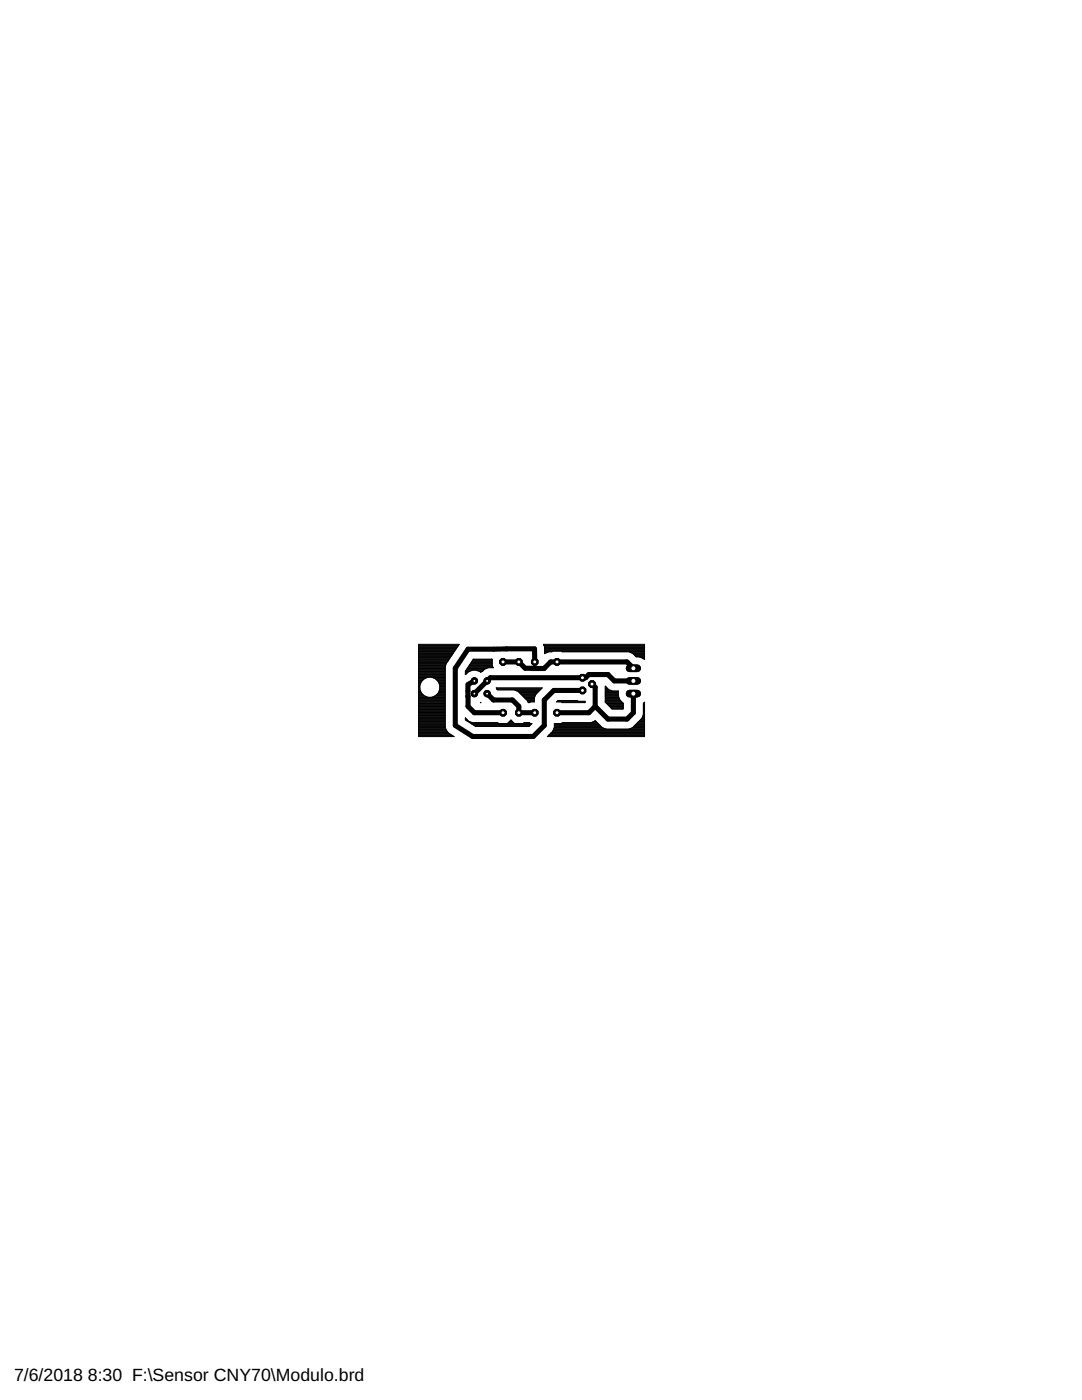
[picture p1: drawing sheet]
<svg xmlns="http://www.w3.org/2000/svg" width="216mm" height="279mm" viewBox="0 0 216 279" stroke-linecap="round" stroke-linejoin="round" font-family="sans-serif">
<defs><g id="words">
<g font-size="3.5">
<text x="2.8" y="275.6">7/6/2018</text>
<text x="17.5" y="275.6">8:30 F:\Sensor CNY70\Modulo.brd</text>
</g>
</g></defs>
<path d="M93.4 139h.1M94.7 135.9l-1.3 .7v4.4l1.3 1.2h5.7M97.2 138.4l1.3 1.3h3.8l1.2 1.3v1.2h3.2M100.4 132.1h3.1l1.3 1.3h1.4h2.4l1.3-1.3h15.2l1.3 1.3M106.7 132.1v-2.6l-13.3 .1-2.6 3.8v11.4l3.5 2.2h12.1l2.2-2.2v-5.1l1.9-1.9h5.7M118.1 136.5l.7 .7v3.8M126.4 135.9h-3.8l-1.3-1.3h-3.8l-.6 .7h-19.1l-3.1 3.1M126.4 138.4v3.8l-1.3 1.3h-3.8l-2.5-2.5M118.8 141l-1.3 1.2h-6.4" fill="none" stroke="#000" stroke-width="1"/>
<g fill="none" stroke="#000" stroke-width=".2">
<path d="M83.5 137.9h.4M83.5 137.3h.3M83.5 133.8h5.3M83.5 131.6h6.1M83.5 139.9h5.3M83.5 139.8h5.3M83.5 139.7h5.3M83.5 139.6h5.3M83.5 139.4h5.3M83.5 139.3h5.3M83.5 139.2h5.3M83.5 139.1h1.7"/>
<path d="M83.5 138.9h1.4M83.5 138.8h1.1M83.5 138.7h1M83.5 138.6h.9M83.5 138.5h.7M83.5 138.3h.6M83.5 138.2h.6M83.5 138.1h.5M83.5 138h.4M83.5 137.8h.3M83.5 137.6h.3M83.5 137.5h.3"/>
<path d="M83.5 137.4h.3M83.5 137.1h.3M83.5 137h.3M83.5 136.9h.3M83.5 136.8h.3M83.5 136.7h.3M83.5 136.5h.4M83.5 136.4h.4M83.5 136.3h.5M83.5 136.2h.5M83.5 136.1h.6M83.5 135.9h.7"/>
<path d="M83.5 135.8h.8M83.5 135.7h.9M83.5 135.6h1M83.5 135.4h1.2M83.5 135.3h1.5M83.5 135.2h1.8M83.5 135.1h5.3M83.5 135h5.3M83.5 134.9h5.3M83.5 134.7h5.3M83.5 134.6h5.3M83.5 134.5h5.3"/>
<path d="M83.5 134.4h5.3M83.5 134.3h5.3M83.5 134.1h5.3M83.5 134h5.3M83.5 133.9h5.3M83.5 133.6h5.3M83.5 133.5h5.3M83.5 133.4h5.3M83.5 133.3h5.3M83.5 133.2h5.3M83.5 133.1h5.3M83.5 132.9h5.4"/>
<path d="M83.5 132.8h5.4M83.5 132.7h5.4M83.5 132.6h5.5M83.5 132.4h5.5M83.5 132.3h5.6M83.5 132.2h5.7M83.5 132.1h5.8M83.5 132h5.9M83.5 131.8h6M83.5 131.7h6M83.5 131.5h6.2M83.5 131.4h6.3"/>
<path d="M83.5 131.2h6.4M83.5 131.1h6.4M83.5 131h6.5M83.5 130.9h6.6M83.5 130.8h6.7M83.5 130.6h6.8M83.5 130.5h6.8M83.5 130.4h6.9M83.5 130.3h7M83.5 130.2h7.1M83.5 130h7.2M83.5 129.9h7.2"/>
<path d="M83.5 129.8h7.3M83.5 129.7h7.4M83.5 129.6h7.5M83.5 129.4h7.6M83.5 129.3h7.6M83.5 129.2h7.7M83.5 129.1h7.8M83.5 128.9h7.9M83.5 128.8h8M83.5 128.7h8M84.1 136a2.03 2.03 0 0 0 1.7 3.2 2.03 2.03 0 0 0 1.7-3.2M84.1 136a2.03 2.03 0 0 1 3.4 0"/>
<path d="M86.3 135.2h2.5M86.4 139.1h2.4M86.6 135.3h2.2M86.7 138.9h2.1M86.8 135.4h2M86.9 138.8h1.9M87 135.6h1.8M87 138.7h1.8M87.1 135.7h1.7M87.2 138.6h1.6M87.2 135.8h1.6M87.3 138.5h1.5"/>
<path d="M87.4 135.9h1.4M87.4 138.3h1.4M87.5 136.1h1.3M87.5 138.2h1.3M87.5 136.2h1.3M87.5 138.1h1.3M87.6 136.3h1.2M87.6 138h1.2M87.6 137.9h1.2M87.6 136.4h1.2M87.7 136.5h1.1M87.7 137.8h1.1"/>
<path d="M87.7 136.7h1.1M87.7 137.6h1.1M87.8 137.3h1M87.8 137.5h1M87.8 137.4h1M87.8 137.1h1M87.8 137h1M87.8 136.9h1M87.8 136.8h1M88.8 133.4v.2M88.8 133.6v11a2.03 2.03 0 0 0 .5 1.5M88.8 133.2v.2"/>
<path d="M89.3 132.1l-.3 .5-.2 .6M91.6 128.6h-8.1v18.4h7.1l-.7-.4M91.6 128.6h.1M91.6 128.6l-2.3 3.5M92.9 134.5h.1M92.9 134.4h.3M92.9 134.3h.4M92.9 134.1h.5M92.9 134h.7M92.9 133.9h1M93 133.8h3.5M93.1 133.6h3.5"/>
<path d="M93.1 133.5h3.7M93.2 133.4h3.9M93.3 133.3h4.1M93.4 133.2h5M93.5 133.1h4.8M93.5 132.9h4.7M93.6 132.8h4.6M93.7 132.7h4.5M93.8 132.6h4.4M93.9 132.4h4.3M93.9 132.3h4.3M94 132.2h4.2"/>
<path d="M94.1 132.1h4.1M94.2 132h4M94.3 131.8h3.9M94.3 131.7h3.9M94.4 131.6h3.8v1.4l.3 .3h-1.1l-.7 .3-.8 .6M95.1 133.8l.8 .4M95.4 133.9h1M95.7 134h.5M95.9 134.1h.1M98.1 131.6h-3.7l-1.5 2.4v.6l.6-.5 .7-.3M99 137.3h9.2l-1.3 1.3-.3 .7v.8h-.8l-.1 .1h-.3l-.2-.4-1.8-1.8-.7-.3h-3.4zM99.1 137.4h9"/>
<path d="M99.1 137.5h8.9M99.2 137.6h8.7M102.8 137.8h4.9M103.1 137.9h4.5M103.4 138h4.1M103.5 138.1h3.9M103.6 138.2h3.7M103.7 138.3h3.4M103.9 138.5h3.1M104 138.6h2.9M104.1 138.7h2.7M104.2 138.8h2.6"/>
<path d="M104.4 138.9h2.3M104.5 139.1h2.2M104.6 139.2h2.1M104.7 139.3h1.9M104.8 139.4h1.8M104.9 139.6h1.7M105.1 139.7h1.5M105.2 139.8h1.4M105.3 139.9h1.3M108.5 128.7v-.1h20.1v3l-1-.5h-.6l-.8-.7M108.5 128.7l.1 .4M108.5 128.7h20.1"/>
<path d="M108.5 128.8h20.1M108.6 128.9h20M108.6 129.1l.2 1.3M108.6 129.1h.1M108.6 129.1h20M108.7 130.3h.3M108.7 130.2h.6M108.7 130h1.5M108.7 129.9h19.9M108.7 129.8h19.9M108.7 129.7h19.9M108.7 129.6h19.9"/>
<path d="M108.7 129.4h19.9M108.7 129.3h19.9M108.7 129.2h19.9M108.7 130.4h.1M108.8 130.4l.7-.3h.6l.2-.2h1.7l.2 .2h13.3l.7 .3M111.2 139.9h4.1M111.3 139.8h3.9l.1 .2h1.5v.1l-4.6 .1-.2-.1h-.9zM112.1 130h16.5M120.8 137.9h1.3M120.8 137.3h.3M120.8 139.9h3.1M120.8 139.8h3"/>
<path d="M120.8 139.7h2.9M120.8 139.6h2.8M120.8 139.4h2.8M120.8 139.3h2.7M120.8 139.2h2.7M120.8 139.1h2.6M120.8 138.9h2.6M120.8 138.8h2.6M120.8 138.7h2.6M120.8 138.6h2.6M120.8 138.5h2.6M120.8 138.3h2.6"/>
<path d="M120.8 138.2h2.6M120.8 138.1h2.6M120.8 138h2.6M120.8 137.8h1M120.8 137.6h.7M120.8 137.5h.5M120.8 137.4h.4M120.8 137.1h.2M120.8 137h.1M120.9 137l-.1-.1v3.2M120.9 137l.5 .6 .8 .3 1.2 .1M123.4 138v.9l.3 .8"/>
<path d="M123.7 139.7l.7 .7M125.7 130.2h2.9M126 130.3h2.6M126.3 130.4h2.3M126.4 130.5h2.2M126.5 130.6h2.1M126.6 130.8h2M126.7 130.9h1.9M126.9 131h1.7M127.6 131.1h1M127.9 131.2h.7M128.2 131.4h.4"/>
<path d="M128.5 131.5h.1M128.6 131.6h.1M83.5 145h5.3M83.5 146.9h6.9M83.5 146.8h6.8M83.5 146.7h6.6M83.5 146.5h6.4M83.5 146.4h6.2M83.5 146.3h6M83.5 146.2h5.9M83.5 146h5.8M83.5 145.9h5.7"/>
<path d="M83.5 145.8h5.6M83.5 145.7h5.5M83.5 145.6h5.5M83.5 145.5h5.4M83.5 145.3h5.4M83.5 145.2h5.4M83.5 145.1h5.3M83.5 144.8h5.3M83.5 144.7h5.3M83.5 144.6h5.3M83.5 144.5h5.3M83.5 144.4h5.3"/>
<path d="M83.5 144.3h5.3M83.5 144.1h5.3M83.5 144h5.3M83.5 143.9h5.3M83.5 143.8h5.3M83.5 143.6h5.3M83.5 143.5h5.3M83.5 143.4h5.3M83.5 143.3h5.3M83.5 143.2h5.3M83.5 143h5.3M83.5 142.9h5.3"/>
<path d="M83.5 142.8h5.3M83.5 142.7h5.3M83.5 142.6h5.3M83.5 142.4h5.3M83.5 142.3h5.3M83.5 142.2h5.3M83.5 142.1h5.3M83.5 142h5.3M83.5 141.8h5.3M83.5 141.7h5.3M83.5 141.6h5.3M83.5 141.5h5.3"/>
<path d="M83.5 141.4h5.3M83.5 141.2h5.3M83.5 141.1h5.3M83.5 141h5.3M83.5 140.9h5.3M83.5 140.8h5.3M83.5 140.6h5.3M83.5 140.5h5.3M83.5 140.4h5.3M83.5 140.3h5.3M83.5 140.1h5.3M83.5 140h5.3"/>
<path d="M89.3 146.1l.6 .5M92.9 143.3l.6 .6 .8 .3h5l.2 .2h1.8l.7-.7 .6 .7h1.8l.2-.2h1.1l.1 .2h.4l-.6 .6h-10.7M92.9 143.3v.4l2 1.3M92.9 143.6h.3M92.9 143.5h.2M92.9 143.4h.1M92.9 143.3h.1M93 143.8h.3M93.2 143.9h.3M93.4 144h.3M93.6 144.1h.4M93.7 144.3h5.6"/>
<path d="M93.9 144.4h5.5M94.1 144.5h12M94.3 144.6h11.6M94.5 144.7h11.3M94.7 144.8h11M95.9 140.2h.1zM101.3 144.4h1.3M101.4 144.3h1.1M101.5 144.1h.9M101.6 144h.7M101.8 143.9h.3M101.9 143.8h.1"/>
<path d="M104.5 144.4h1.3M104.6 144.3h1.1M105.3 140h1.3M105.4 140.1h.3M109.3 146.9h19.3M109.5 146.8h19.1M109.6 146.7h19M109.7 146.5h18.9M109.8 146.4h18.8M109.9 146.3h18.7M110 146.2h18.6M110.2 146h18.4"/>
<path d="M110.3 145.9h18.3M110.3 145.8h18.3M110.4 145.7h18.2M110.4 145.6h18.2M110.5 145.5h10.3M110.6 145.3h9.9M110.6 145.2h9.6M110.6 145h9.3M110.6 145.1h9.5M110.6 144.8h9.2M110.6 144.7h9.1M110.6 144.6h9"/>
<path d="M110.6 144.5h8.8M111.1 140h5.7M112.1 144.4h7.2M112.1 140.1h4.7M112.2 144.3h7M118.2 144.1h.9M118.5 144h.5M118.7 143.9h.2M120.2 145.2l.7 .3h4.6l.7-.3M120.8 140.1l1.3 1.4h2.2l.1-1.1M120.8 140.1h3.3M120.8 140h3.2"/>
<path d="M120.9 140.3h3.4M121 140.4h3.4M121.1 140.5h3.3M121.3 140.6h3.1M121.4 140.8h3M121.5 140.9h2.9M121.6 141h2.8M121.8 141.1h2.6M121.9 141.2h2.5M122 141.4h2.4M122.1 141.5h2.2M125.6 145.5h3"/>
<path d="M125.9 145.3h2.7M126.2 145.2h2.4M126.4 145.1h2.2M126.5 145h2.1M126.6 144.8h2M126.7 144.7h1.9M126.9 144.6h1.7M127 144.5h1.6M127.1 144.4h1.5M127.2 144.3h1.4M127.3 144.1h1.3M127.4 144h1.2"/>
<path d="M127.6 143.9h1M127.7 143.8h.9M127.8 143.6h.8M127.9 143.5h.7M128.1 143.4h.5M128.1 143.3h.5M128.2 143.2h.4M128.2 143h.4M128.3 142.9h.3M128.3 142.8h.3M128.4 140.4v2.2l-.3 .8-1.9 1.8M128.4 140.4l.2-.3v6.9h-19.4l1.1-1.1 .3-.7v-.8h1.4l.2-.2h5.7l.9-.4 1.4 1.4"/>
<path d="M128.4 142.7h.2M128.4 142.6h.2M128.4 142.4h.2M128.4 142.3h.2M128.4 142.2h.2M128.4 142.1h.2M128.4 142h.2M128.4 141.8h.2M128.4 141.7h.2M128.4 141.6h.2M128.4 141.5h.2M128.4 141.4h.2"/>
<path d="M128.4 141.2h.2M128.4 141.1h.2M128.4 141h.2M128.4 140.9h.2M128.4 140.8h.2M128.4 140.6h.2M128.4 140.5h.2M128.4 140.4h.2M128.5 140.3h.1"/>
</g>
<circle cx="103.5" cy="132.1" r=".71" fill="#000" stroke="#000" stroke-width=".2"/>
<circle cx="103.5" cy="132.1" r=".4" fill="#fff" stroke="#000" stroke-width=".2"/>
<circle cx="103.5" cy="142.2" r=".71" fill="#000" stroke="#000" stroke-width=".2"/>
<circle cx="103.5" cy="142.2" r=".4" fill="#fff" stroke="#000" stroke-width=".2"/>
<circle cx="100.4" cy="132.1" r=".71" fill="#000" stroke="#000" stroke-width=".2"/>
<circle cx="100.4" cy="132.1" r=".4" fill="#fff" stroke="#000" stroke-width=".2"/>
<circle cx="100.4" cy="142.2" r=".71" fill="#000" stroke="#000" stroke-width=".2"/>
<circle cx="100.4" cy="142.2" r=".4" fill="#fff" stroke="#000" stroke-width=".2"/>
<circle cx="111.1" cy="132.1" r=".71" fill="#000" stroke="#000" stroke-width=".2"/>
<circle cx="111.1" cy="132.1" r=".4" fill="#fff" stroke="#000" stroke-width=".2"/>
<circle cx="111.1" cy="142.2" r=".71" fill="#000" stroke="#000" stroke-width=".2"/>
<circle cx="111.1" cy="142.2" r=".4" fill="#fff" stroke="#000" stroke-width=".2"/>
<circle cx="106.7" cy="142.2" r=".71" fill="#000" stroke="#000" stroke-width=".2"/>
<circle cx="106.7" cy="142.2" r=".4" fill="#fff" stroke="#000" stroke-width=".2"/>
<circle cx="106.7" cy="132.1" r=".71" fill="#000" stroke="#000" stroke-width=".2"/>
<circle cx="106.7" cy="132.1" r=".4" fill="#fff" stroke="#000" stroke-width=".2"/>
<circle cx="116.2" cy="137.8" r=".71" fill="#000" stroke="#000" stroke-width=".2"/>
<circle cx="116.2" cy="137.8" r=".4" fill="#fff" stroke="#000" stroke-width=".2"/>
<circle cx="118.1" cy="136.5" r=".71" fill="#000" stroke="#000" stroke-width=".2"/>
<circle cx="118.1" cy="136.5" r=".4" fill="#fff" stroke="#000" stroke-width=".2"/>
<circle cx="116.2" cy="135.3" r=".71" fill="#000" stroke="#000" stroke-width=".2"/>
<circle cx="116.2" cy="135.3" r=".4" fill="#fff" stroke="#000" stroke-width=".2"/>
<path d="M125.6 133.4h1.5" fill="none" stroke="#000" stroke-width="1.5"/>
<circle cx="126.4" cy="133.4" r=".51" fill="#fff" stroke="#000" stroke-width=".2"/>
<path d="M125.6 135.9h1.5" fill="none" stroke="#000" stroke-width="1.5"/>
<circle cx="126.4" cy="135.9" r=".51" fill="#fff" stroke="#000" stroke-width=".2"/>
<path d="M125.6 138.4h1.5" fill="none" stroke="#000" stroke-width="1.5"/>
<circle cx="126.4" cy="138.4" r=".51" fill="#fff" stroke="#000" stroke-width=".2"/>
<circle cx="94.7" cy="138.4" r=".64" fill="#000" stroke="#000" stroke-width=".2"/>
<circle cx="94.7" cy="138.4" r=".3" fill="#fff" stroke="#000" stroke-width=".2"/>
<circle cx="97.2" cy="138.4" r=".64" fill="#000" stroke="#000" stroke-width=".2"/>
<circle cx="97.2" cy="138.4" r=".3" fill="#fff" stroke="#000" stroke-width=".2"/>
<circle cx="97.2" cy="135.9" r=".64" fill="#000" stroke="#000" stroke-width=".2"/>
<circle cx="97.2" cy="135.9" r=".3" fill="#fff" stroke="#000" stroke-width=".2"/>
<circle cx="94.7" cy="135.9" r=".64" fill="#000" stroke="#000" stroke-width=".2"/>
<circle cx="94.7" cy="135.9" r=".3" fill="#fff" stroke="#000" stroke-width=".2"/>
<circle cx="103.5" cy="132.1" r=".71" fill="#000" stroke="#000" stroke-width=".2"/>
<circle cx="103.5" cy="132.1" r=".4" fill="#fff" stroke="#000" stroke-width=".2"/>
<circle cx="103.5" cy="142.2" r=".71" fill="#000" stroke="#000" stroke-width=".2"/>
<circle cx="103.5" cy="142.2" r=".4" fill="#fff" stroke="#000" stroke-width=".2"/>
<circle cx="100.4" cy="132.1" r=".71" fill="#000" stroke="#000" stroke-width=".2"/>
<circle cx="100.4" cy="132.1" r=".4" fill="#fff" stroke="#000" stroke-width=".2"/>
<circle cx="100.4" cy="142.2" r=".71" fill="#000" stroke="#000" stroke-width=".2"/>
<circle cx="100.4" cy="142.2" r=".4" fill="#fff" stroke="#000" stroke-width=".2"/>
<circle cx="111.1" cy="132.1" r=".71" fill="#000" stroke="#000" stroke-width=".2"/>
<circle cx="111.1" cy="132.1" r=".4" fill="#fff" stroke="#000" stroke-width=".2"/>
<circle cx="111.1" cy="142.2" r=".71" fill="#000" stroke="#000" stroke-width=".2"/>
<circle cx="111.1" cy="142.2" r=".4" fill="#fff" stroke="#000" stroke-width=".2"/>
<circle cx="106.7" cy="142.2" r=".71" fill="#000" stroke="#000" stroke-width=".2"/>
<circle cx="106.7" cy="142.2" r=".4" fill="#fff" stroke="#000" stroke-width=".2"/>
<circle cx="106.7" cy="132.1" r=".71" fill="#000" stroke="#000" stroke-width=".2"/>
<circle cx="106.7" cy="132.1" r=".4" fill="#fff" stroke="#000" stroke-width=".2"/>
<circle cx="116.2" cy="137.8" r=".71" fill="#000" stroke="#000" stroke-width=".2"/>
<circle cx="116.2" cy="137.8" r=".4" fill="#fff" stroke="#000" stroke-width=".2"/>
<circle cx="118.1" cy="136.5" r=".71" fill="#000" stroke="#000" stroke-width=".2"/>
<circle cx="118.1" cy="136.5" r=".4" fill="#fff" stroke="#000" stroke-width=".2"/>
<circle cx="116.2" cy="135.3" r=".71" fill="#000" stroke="#000" stroke-width=".2"/>
<circle cx="116.2" cy="135.3" r=".4" fill="#fff" stroke="#000" stroke-width=".2"/>
<path d="M125.6 133.4h1.5" fill="none" stroke="#000" stroke-width="1.5"/>
<circle cx="126.4" cy="133.4" r=".51" fill="#fff" stroke="#000" stroke-width=".2"/>
<path d="M125.6 135.9h1.5" fill="none" stroke="#000" stroke-width="1.5"/>
<circle cx="126.4" cy="135.9" r=".51" fill="#fff" stroke="#000" stroke-width=".2"/>
<path d="M125.6 138.4h1.5" fill="none" stroke="#000" stroke-width="1.5"/>
<circle cx="126.4" cy="138.4" r=".51" fill="#fff" stroke="#000" stroke-width=".2"/>
<circle cx="94.7" cy="138.4" r=".64" fill="#000" stroke="#000" stroke-width=".2"/>
<circle cx="94.7" cy="138.4" r=".3" fill="#fff" stroke="#000" stroke-width=".2"/>
<circle cx="97.2" cy="138.4" r=".64" fill="#000" stroke="#000" stroke-width=".2"/>
<circle cx="97.2" cy="138.4" r=".3" fill="#fff" stroke="#000" stroke-width=".2"/>
<circle cx="97.2" cy="135.9" r=".64" fill="#000" stroke="#000" stroke-width=".2"/>
<circle cx="97.2" cy="135.9" r=".3" fill="#fff" stroke="#000" stroke-width=".2"/>
<circle cx="94.7" cy="135.9" r=".64" fill="#000" stroke="#000" stroke-width=".2"/>
<circle cx="94.7" cy="135.9" r=".3" fill="#fff" stroke="#000" stroke-width=".2"/>
<use href="#words"/>
</svg>
